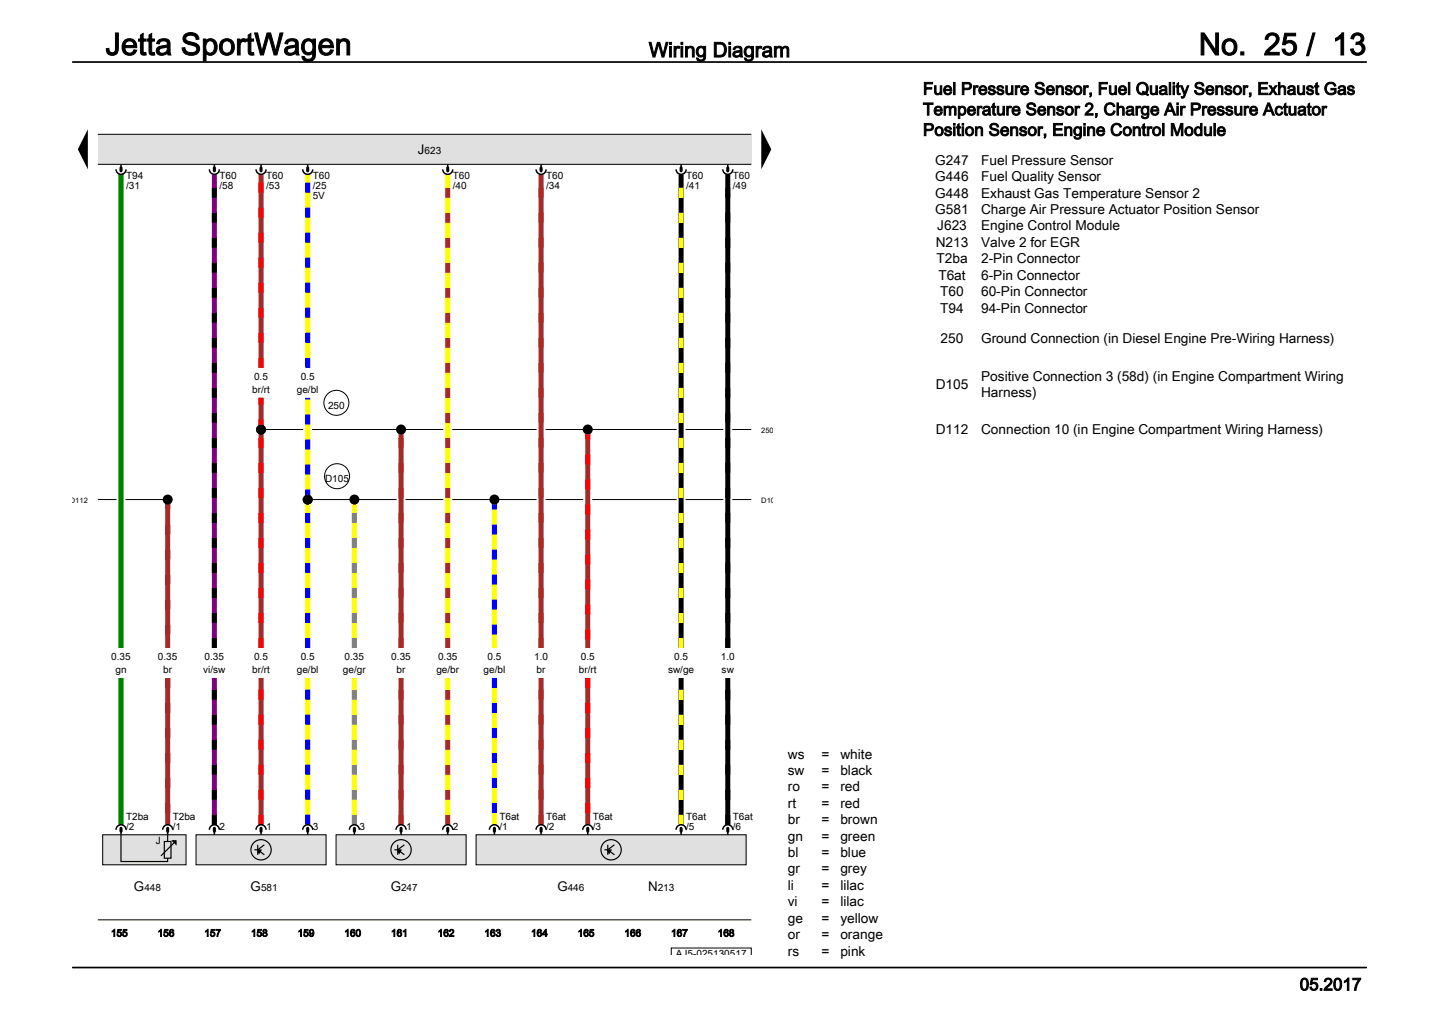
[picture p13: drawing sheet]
<svg xmlns="http://www.w3.org/2000/svg" width="297mm" height="210mm" viewBox="0 0 297 210" stroke-linecap="round" stroke-linejoin="round" font-family="sans-serif">
<defs><g id="words">
<g font-size="6.3">
<text x="21.8" y="11.3">Jetta SportWagen</text>
<text x="247.4" y="11.3">No. 25 / 13</text>
</g>
<text font-size="4.2" x="133.9" y="11.8">Wiring Diagram</text>
<g font-size="3.5">
<text x="190.5" y="19.5">Fuel Pressure Sensor, Fuel Quality Sensor, Exhaust Gas</text>
<text x="190.5" y="23.8">Temperature Sensor 2, Charge Air Pressure Actuator</text>
<text x="190.5" y="28">Position Sensor, Engine Control Module</text>
<text x="268.2" y="204.3">05.2017</text>
</g>
<g font-size="2.8">
<text x="86.3" y="31.8">J</text>
<text x="193" y="34">G247</text>
<text x="202.5" y="34">Fuel Pressure Sensor</text>
<text x="193" y="37.4">G446</text>
<text x="193" y="40.8">G448</text>
<text x="202.5" y="37.4">Fuel Quality Sensor</text>
<text x="202.5" y="40.8">Exhaust Gas Temperature Sensor 2</text>
<text x="193" y="44.1">G581</text>
<text x="193.4" y="47.5">J623</text>
<text x="202.5" y="44.1">Charge Air Pressure Actuator Position Sensor</text>
<text x="202.5" y="47.5">Engine Control Module</text>
<text x="193.1" y="50.9">N213</text>
<text x="202.5" y="50.9">Valve 2 for EGR</text>
<text x="193.3" y="54.3">T2ba</text>
<text x="193.7" y="57.7">T6at</text>
<text x="202.5" y="54.3">2-Pin Connector</text>
<text x="202.5" y="57.7">6-Pin Connector</text>
<text x="194.1" y="61.1">T60</text>
<text x="194.1" y="64.5">T94</text>
<text x="202.5" y="61.1">60-Pin Connector</text>
<text x="202.5" y="64.5">94-Pin Connector</text>
<text x="194.1" y="70.9">250</text>
<text x="202.5" y="70.9">Ground Connection (in Diesel Engine Pre-Wiring Harness)</text>
<text x="193.1" y="80.2">D105</text>
<text x="202.5" y="78.5">Positive Connection 3 (58d) (in Engine Compartment Wiring</text>
<text x="202.5" y="81.9">Harness)</text>
<text x="193.1" y="89.6">D112</text>
<text x="202.5" y="89.6">Connection 10 (in Engine Compartment Wiring Harness)</text>
<text x="162.6" y="156.5">ws</text>
<text x="162.6" y="159.9">sw</text>
<text x="169.5" y="156.5">=</text>
<text x="169.5" y="159.9">=</text>
<text x="173.4" y="156.5">white</text>
<text x="173.4" y="159.9">black</text>
<text x="162.6" y="163.3">ro</text>
<text x="162.6" y="166.6">rt</text>
<text x="169.5" y="163.3">=</text>
<text x="169.5" y="166.6">=</text>
<text x="173.4" y="163.3">red</text>
<text x="173.4" y="166.6">red</text>
<text x="162.6" y="170">br</text>
<text x="162.6" y="173.4">gn</text>
<text x="169.5" y="170">=</text>
<text x="169.5" y="173.4">=</text>
<text x="173.4" y="170">brown</text>
<text x="173.4" y="173.4">green</text>
<text x="162.6" y="176.8">bl</text>
<text x="169.5" y="176.8">=</text>
<text x="173.4" y="176.8">blue</text>
<text x="27.7" y="183.7">G</text>
<text x="51.7" y="183.7">G</text>
<text x="80.6" y="183.7">G</text>
<text x="115" y="183.7">G</text>
<text x="133.8" y="183.7">N</text>
<text x="162.6" y="180.2">gr</text>
<text x="162.6" y="183.6">li</text>
<text x="169.5" y="180.2">=</text>
<text x="169.5" y="183.6">=</text>
<text x="173.4" y="180.2">grey</text>
<text x="173.4" y="183.6">lilac</text>
<text x="162.6" y="187">vi</text>
<text x="162.6" y="190.3">ge</text>
<text x="169.5" y="187">=</text>
<text x="169.5" y="190.3">=</text>
<text x="173.4" y="187">lilac</text>
<text x="173.4" y="190.3">yellow</text>
<text x="162.6" y="193.7">or</text>
<text x="162.6" y="197.1">rs</text>
<text x="169.5" y="193.7">=</text>
<text x="169.5" y="197.1">=</text>
<text x="173.4" y="193.7">orange</text>
<text x="173.4" y="197.1">pink</text>
</g>
<g font-size="2.1">
<text x="87.6" y="31.8">623</text>
<text x="26" y="37">T94</text>
<text x="26" y="39.1">/31</text>
<text x="45.3" y="37">T60</text>
<text x="45.3" y="39.1">/58</text>
<text x="54.9" y="37">T60</text>
<text x="54.9" y="39.1">/53</text>
<text x="64.5" y="37">T60</text>
<text x="64.5" y="39.1">/25</text>
<text x="64.5" y="41.1">5V</text>
<text x="93.4" y="37">T60</text>
<text x="93.4" y="39.1">/40</text>
<text x="112.7" y="37">T60</text>
<text x="112.7" y="39.1">/34</text>
<text x="141.6" y="37">T60</text>
<text x="141.6" y="39.1">/41</text>
<text x="151.2" y="37">T60</text>
<text x="151.2" y="39.1">/49</text>
<text x="52" y="81">br/rt</text>
<text x="52.4" y="78.5">0.5</text>
<text x="61.3" y="81">ge/bl</text>
<text x="62.1" y="78.5">0.5</text>
<text x="67.7" y="84.3">250</text>
<text x="67.1" y="99.4">D105</text>
<text x="23" y="136.3">0.35</text>
<text x="32.6" y="136.3">0.35</text>
<text x="42.2" y="136.3">0.35</text>
<text x="52.4" y="136.3">0.5</text>
<text x="62.1" y="136.3">0.5</text>
<text x="71.1" y="136.3">0.35</text>
<text x="80.8" y="136.3">0.35</text>
<text x="90.4" y="136.3">0.35</text>
<text x="100.6" y="136.3">0.5</text>
<text x="110.2" y="136.3">1.0</text>
<text x="119.9" y="136.3">0.5</text>
<text x="139.1" y="136.3">0.5</text>
<text x="148.8" y="136.3">1.0</text>
<text x="23.8" y="138.8">gn</text>
<text x="33.7" y="138.8">br</text>
<text x="42" y="138.8">vi/sw</text>
<text x="52" y="138.8">br/rt</text>
<text x="61.3" y="138.8">ge/bl</text>
<text x="70.8" y="138.8">ge/gr</text>
<text x="81.9" y="138.8">br</text>
<text x="90.1" y="138.8">ge/br</text>
<text x="99.8" y="138.8">ge/bl</text>
<text x="110.8" y="138.8">br</text>
<text x="119.5" y="138.8">br/rt</text>
<text x="137.9" y="138.8">sw/ge</text>
<text x="148.9" y="138.8">sw</text>
<text x="26" y="169.1">T2ba</text>
<text x="26" y="171.2">/2</text>
<text x="35.6" y="169.1">T2ba</text>
<text x="35.6" y="171.2">/1</text>
<text x="45.3" y="171.2">2</text>
<text x="54.9" y="171.2">1</text>
<text x="64.5" y="171.2">3</text>
<text x="74.2" y="171.2">3</text>
<text x="83.8" y="171.2">1</text>
<text x="93.4" y="171.2">2</text>
<text x="103.1" y="169.1">T6at</text>
<text x="103.1" y="171.2">/1</text>
<text x="112.7" y="169.1">T6at</text>
<text x="112.7" y="171.2">/2</text>
<text x="122.3" y="169.1">T6at</text>
<text x="122.3" y="171.2">/3</text>
<text x="141.6" y="169.1">T6at</text>
<text x="141.6" y="171.2">/5</text>
<text x="151.2" y="169.1">T6at</text>
<text x="151.2" y="171.2">/6</text>
<text x="32.2" y="174.2">J</text>
<text x="29.8" y="183.7">448</text>
<text x="53.9" y="183.7">581</text>
<text x="82.8" y="183.7">247</text>
<text x="117.2" y="183.7">446</text>
<text x="135.8" y="183.7">213</text>
<text x="22.9" y="193.2">155</text>
<text x="32.5" y="193.2">156</text>
<text x="42.2" y="193.2">157</text>
<text x="51.8" y="193.2">158</text>
<text x="61.4" y="193.2">159</text>
<text x="71.1" y="193.2">160</text>
<text x="80.7" y="193.2">161</text>
<text x="90.3" y="193.2">162</text>
<text x="100" y="193.2">163</text>
<text x="109.6" y="193.2">164</text>
<text x="119.2" y="193.2">165</text>
<text x="128.9" y="193.2">166</text>
<text x="138.5" y="193.2">167</text>
<text x="139.5" y="197.3">AJ5-025130517</text>
<text x="148.1" y="193.2">168</text>
</g>
<g font-size="1.5">
<text x="157.1" y="89.4">250</text>
<text x="14.4" y="103.8">D112</text>
<text x="157.1" y="103.8">D105</text>
</g>
</g></defs>
<path d="M20.2 189.8h134.9M138.5 197v-1.4h16.6v1.4" fill="none" stroke="#000" stroke-width=".21"/>
<path d="M20.2 27.7h134.9v6.2h-134.9z" fill="#e0e0e0"/>
<path d="M20.2 27.7h134.9M20.2 33.9h134.9M20.2 103.1h15.4" fill="none" stroke="#000" stroke-width=".21"/>
<path d="M18.1 26.7v8.2l-2-4.1zM157.1 26.7l2.1 4.1-2.1 4.1z" fill="#000"/>
<path d="M98.3 172.2h55.7v6.2h-55.7z" fill="#e0e0e0"/>
<g fill="none" stroke="#000" stroke-width=".21">
<path d="M53 88.6h102.1M62.6 103.1h92.5M98.3 172.2h55.7v6.2h-55.7z"/>
<circle cx="69.4" cy="83.1" r="2.58"/>
<circle cx="69.6" cy="98.2" r="2.58"/>
</g>
<g fill="none" stroke="#000" stroke-width=".24">
<path d="M124.7 175.3h.7M125.4 175.3l.7 .1-.4 .6zM125.4 174.3v2M125.4 175.3l1.4 1M126.8 174.3l-1.4 1"/>
<circle cx="126.1" cy="175.3" r="2.09"/>
</g>
<path d="M125.4 175.3l.7 .1-.4 .6z" fill="#000"/>
<path d="M69.4 172.2h26.8v6.2h-26.8z" fill="#e0e0e0"/>
<path d="M69.4 172.2h26.8v6.2h-26.8z" fill="none" stroke="#000" stroke-width=".21"/>
<g fill="none" stroke="#000" stroke-width=".24">
<path d="M81.4 175.3h.7M82.1 175.3l.7 .1-.4 .6zM82.1 174.3v2M82.1 175.3l1.4 1M83.5 174.3l-1.4 1"/>
<circle cx="82.8" cy="175.3" r="2.09"/>
</g>
<path d="M82.1 175.3l.7 .1-.4 .6z" fill="#000"/>
<path d="M40.5 172.2h26.8v6.2h-26.8z" fill="#e0e0e0"/>
<path d="M40.5 172.2h26.8v6.2h-26.8z" fill="none" stroke="#000" stroke-width=".21"/>
<g fill="none" stroke="#000" stroke-width=".24">
<path d="M52.5 175.3h.7M53.2 175.3l.7 .1-.4 .6zM53.2 174.3v2M53.2 175.3l1.4 1M54.6 174.3l-1.4 1"/>
<circle cx="53.9" cy="175.3" r="2.09"/>
</g>
<path d="M53.2 175.3l.7 .1-.4 .6z" fill="#000"/>
<path d="M21.2 172.2h17.2v6.2h-17.2z" fill="#e0e0e0"/>
<path d="M21.2 172.2h17.2v6.2h-17.2z" fill="none" stroke="#000" stroke-width=".21"/>
<path d="M25 172.2v5.5h9.6v-.7M33.9 173.6h1.4v3.4h-1.4zM34.6 172.2v1.4M35.6 173.5h.7v.6zM36.3 173.5l-3.1 3" fill="none" stroke="#000" stroke-width=".24"/>
<g fill="#000">
<path d="M35.6 173.5h.7v.6z"/>
<circle cx="53.9" cy="88.6" r="1.03"/>
<circle cx="82.8" cy="88.6" r="1.03"/>
<circle cx="121.3" cy="88.6" r="1.03"/>
<circle cx="34.6" cy="103.1" r="1.03"/>
<circle cx="63.5" cy="103.1" r="1.03"/>
<circle cx="73.1" cy="103.1" r="1.03"/>
<circle cx="102" cy="103.1" r="1.03"/>
</g>
<g fill="none" stroke="#fff" stroke-width="1.9" stroke-linecap="butt">
<path d="M25 36v97.7M44.2 36v97.7M53.9 36v39.9M63.5 36v39.9M92.4 36v97.7M111.7 36v97.7M140.6 36v97.7M150.2 36v97.7M53.9 82.1v51.6M63.5 82.1v51.6M82.8 88.6v45.1M121.3 88.6v45.1"/>
<path d="M34.6 103.1v30.6M73.1 103.1v30.6M102 103.1v30.6M25 139.9v30.2M34.6 139.9v30.2M44.2 139.9v30.2M53.9 139.9v30.2M63.5 139.9v30.2M73.1 139.9v30.2M82.8 139.9v30.2M92.4 139.9v30.2M102 139.9v30.2"/>
<path d="M111.7 139.9v30.2M121.3 139.9v30.2M140.6 139.9v30.2M150.2 139.9v30.2"/>
</g>
<path d="M53.9 36v39.9M111.7 36v97.7M53.9 82.1v51.6M82.8 88.6v45.1M121.3 88.6v45.1M34.6 103.1v30.6M34.6 139.9v30.2M53.9 139.9v30.2M82.8 139.9v30.2M111.7 139.9v30.2M121.3 139.9v30.2" fill="none" stroke="#a52a2a" stroke-width="1" stroke-linecap="butt"/>
<path d="M34.6 103.1v30.6M34.6 139.9v30.2M82.8 133.7v-45.1M92.4 133.7v-97.7M111.7 133.7v-97.7M82.8 170.1v-30.2M92.4 170.1v-30.2M111.7 170.1v-30.2" fill="none" stroke="#a52a2a" stroke-width="1" stroke-dasharray="2.1 3.1" stroke-linecap="butt"/>
<g fill="none" stroke="#000" stroke-width=".31">
<path d="M23.9 34.9a1.03 1.03 0 0 0 1.1 1.1 1.03 1.03 0 0 0 1-1.1M25 33.9v1M43.2 34.9a1.03 1.03 0 0 0 1 1.1 1.03 1.03 0 0 0 1.1-1.1M44.2 33.9v1M52.8 34.9a1.03 1.03 0 0 0 1.1 1.1 1.03 1.03 0 0 0 1-1.1M53.9 33.9v1M62.5 34.9a1.03 1.03 0 0 0 1 1.1 1.03 1.03 0 0 0 1-1.1M63.5 33.9v1M91.4 34.9a1.03 1.03 0 0 0 1 1.1 1.03 1.03 0 0 0 1-1.1M92.4 33.9v1M110.6 34.9a1.03 1.03 0 0 0 1.1 1.1 1.03 1.03 0 0 0 1-1.1M111.7 33.9v1"/>
<path d="M139.5 34.9a1.03 1.03 0 0 0 1.1 1.1 1.03 1.03 0 0 0 1-1.1M140.6 33.9v1M149.2 34.9a1.03 1.03 0 0 0 1 1.1 1.03 1.03 0 0 0 1-1.1M150.2 33.9v1M23.9 171.2a1.03 1.03 0 0 1 1.1-1.1 1.03 1.03 0 0 1 1 1.1M25 171.2v1M33.6 171.2a1.03 1.03 0 0 1 1-1.1 1.03 1.03 0 0 1 1 1.1M34.6 171.2v1M43.2 171.2a1.03 1.03 0 0 1 1-1.1 1.03 1.03 0 0 1 1.1 1.1M44.2 171.2v1M52.8 171.2a1.03 1.03 0 0 1 1.1-1.1 1.03 1.03 0 0 1 1 1.1M53.9 171.2v1"/>
<path d="M62.5 171.2a1.03 1.03 0 0 1 1-1.1 1.03 1.03 0 0 1 1 1.1M63.5 171.2v1M72.1 171.2a1.03 1.03 0 0 1 1-1.1 1.03 1.03 0 0 1 1.1 1.1M73.1 171.2v1M81.7 171.2a1.03 1.03 0 0 1 1.1-1.1 1.03 1.03 0 0 1 1 1.1M82.8 171.2v1M91.4 171.2a1.03 1.03 0 0 1 1-1.1 1.03 1.03 0 0 1 1 1.1M92.4 171.2v1M101 171.2a1.03 1.03 0 0 1 1-1.1 1.03 1.03 0 0 1 1.1 1.1M102 171.2v1M110.6 171.2a1.03 1.03 0 0 1 1.1-1.1 1.03 1.03 0 0 1 1 1.1M111.7 171.2v1"/>
<path d="M120.3 171.2a1.03 1.03 0 0 1 1-1.1 1.03 1.03 0 0 1 1 1.1M121.3 171.2v1M139.5 171.2a1.03 1.03 0 0 1 1.1-1.1 1.03 1.03 0 0 1 1 1.1M140.6 171.2v1M149.2 171.2a1.03 1.03 0 0 1 1-1.1 1.03 1.03 0 0 1 1 1.1M150.2 171.2v1"/>
</g>
<g fill="none" stroke="#000" stroke-width=".64">
<path d="M25 34.6v.6M44.2 34.6v.6M53.9 34.6v.6M63.5 34.6v.6M92.4 34.6v.6M111.7 34.6v.6M140.6 34.6v.6M150.2 34.6v.6M25 170.9v.6M34.6 170.9v.6M44.2 170.9v.6M53.9 170.9v.6"/>
<path d="M63.5 170.9v.6M73.1 170.9v.6M82.8 170.9v.6M92.4 170.9v.6M102 170.9v.6M111.7 170.9v.6M121.3 170.9v.6M140.6 170.9v.6M150.2 170.9v.6"/>
</g>
<path d="M140.6 36v97.7M150.2 36v97.7M140.6 139.9v30.2M150.2 139.9v30.2" fill="none" stroke="#000" stroke-width="1" stroke-linecap="butt"/>
<path d="M140.6 133.7v-97.7M140.6 170.1v-30.2" fill="none" stroke="#ff0" stroke-width="1" stroke-dasharray="2.1 3.1" stroke-linecap="butt"/>
<path d="M44.2 133.7v-97.7M150.2 133.7v-97.7M44.2 170.1v-30.2M150.2 170.1v-30.2" fill="none" stroke="#000" stroke-width="1" stroke-dasharray="2.1 3.1" stroke-linecap="butt"/>
<path d="M63.5 36v39.9M92.4 36v97.7M63.5 82.1v51.6M73.1 103.1v30.6M102 103.1v30.6M63.5 139.9v30.2M73.1 139.9v30.2M92.4 139.9v30.2M102 139.9v30.2" fill="none" stroke="#ff0" stroke-width="1" stroke-linecap="butt"/>
<path d="M73.1 133.7v-30.6M73.1 170.1v-30.2" fill="none" stroke="#808080" stroke-width="1" stroke-dasharray="2.1 3.1" stroke-linecap="butt"/>
<path d="M53.9 75.9v-39.9M53.9 88.6v-6.5M121.3 88.6v45.1M53.9 133.7v-45.1M121.3 139.9v30.2M53.9 170.1v-30.2" fill="none" stroke="#f00" stroke-width="1" stroke-dasharray="2.1 3.1" stroke-linecap="butt"/>
<path d="M44.2 36v97.7M44.2 139.9v30.2" fill="none" stroke="#800080" stroke-width="1" stroke-linecap="butt"/>
<path d="M63.5 75.9v-39.9M63.5 103.1v-21M102 103.1v30.6M63.5 133.7v-30.6M102 139.9v30.2M63.5 170.1v-30.2" fill="none" stroke="#00f" stroke-width="1" stroke-dasharray="2.1 3.1" stroke-linecap="butt"/>
<path d="M25 36v97.7M25 139.9v30.2" fill="none" stroke="#008000" stroke-width="1" stroke-linecap="butt"/>
<path d="M25 36v97.7M25 139.9v30.2" fill="none" stroke="#008000" stroke-width="1" stroke-dasharray="2.1 3.1" stroke-linecap="butt"/>
<path d="M15 12.8h267M15 199.6h267" fill="none" stroke="#000" stroke-width=".35"/>
<use href="#words"/>
</svg>
